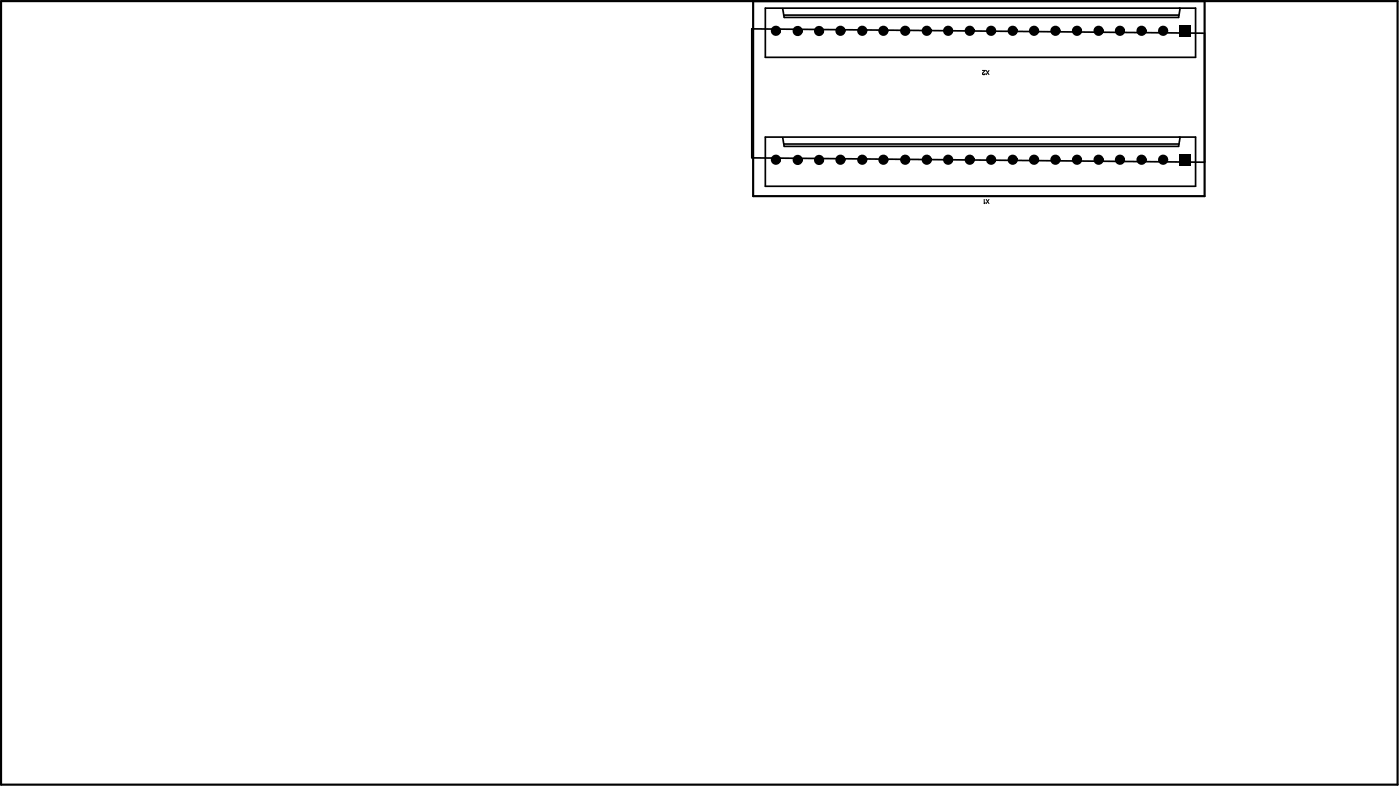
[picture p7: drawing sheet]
<svg xmlns="http://www.w3.org/2000/svg" width="275mm" height="155mm" viewBox="0 0 275 155" stroke-linecap="round" stroke-linejoin="round" font-family="sans-serif">
<path d="M150.4 1.6h84.6v9.7h-84.6zM153.8 1.7l.3 1.7M154.1 3h77.6M232 1.6l-.4 1.8h-77.4M236.5 6.5l-88.7-.9v25.4M236.8 6.5v25.4l-88.8-.9M150.4 26.9h84.6v9.7h-84.6zM153.8 27l.3 1.7M154.1 28.3h77.6M232 26.9l-.4 1.8h-77.4" fill="none" stroke="#000" stroke-width=".33"/>
<path d="M.2 .2h274.5v153.9h-274.5zM148 .2v38.3h88.8v-38.3" fill="none" stroke="#000" stroke-width=".42"/>
<g fill="#000">
<path d="M231.7 4.9h2.3v2.3h-2.3z" fill-rule="evenodd"/>
<path d="M231.7 30.2h2.3v2.3h-2.3z" fill-rule="evenodd"/>
</g>
<g fill="none" stroke="#000" stroke-width="1">
<circle cx="152.5" cy="6" r=".5"/>
<circle cx="156.8" cy="6.1" r=".5"/>
<circle cx="161" cy="6.1" r=".5"/>
<circle cx="165.2" cy="6" r=".5"/>
<circle cx="169.5" cy="6" r=".5"/>
<circle cx="173.6" cy="6" r=".5"/>
<circle cx="177.9" cy="6" r=".5"/>
<circle cx="182.2" cy="6" r=".5"/>
<circle cx="186.4" cy="6" r=".5"/>
<circle cx="190.6" cy="6" r=".5"/>
<circle cx="194.8" cy="6" r=".5"/>
<circle cx="199" cy="6" r=".5"/>
<circle cx="203.2" cy="6" r=".5"/>
<circle cx="207.4" cy="6" r=".5"/>
<circle cx="211.7" cy="6" r=".5"/>
<circle cx="215.9" cy="6" r=".5"/>
<circle cx="220.1" cy="6" r=".5"/>
<circle cx="224.4" cy="6" r=".5"/>
<circle cx="228.6" cy="6" r=".5"/>
<circle cx="152.5" cy="31.4" r=".5"/>
<circle cx="156.8" cy="31.4" r=".5"/>
<circle cx="161" cy="31.4" r=".5"/>
<circle cx="165.2" cy="31.4" r=".5"/>
<circle cx="169.5" cy="31.4" r=".5"/>
<circle cx="173.6" cy="31.4" r=".5"/>
<circle cx="177.9" cy="31.4" r=".5"/>
<circle cx="182.2" cy="31.4" r=".5"/>
<circle cx="186.4" cy="31.4" r=".5"/>
<circle cx="190.6" cy="31.4" r=".5"/>
<circle cx="194.8" cy="31.4" r=".5"/>
<circle cx="199" cy="31.4" r=".5"/>
<circle cx="203.2" cy="31.4" r=".5"/>
<circle cx="207.4" cy="31.4" r=".5"/>
<circle cx="211.7" cy="31.4" r=".5"/>
<circle cx="215.9" cy="31.4" r=".5"/>
<circle cx="220.1" cy="31.4" r=".5"/>
<circle cx="224.4" cy="31.4" r=".5"/>
<circle cx="228.6" cy="31.4" r=".5"/>
</g>
<path d="M193.1 13.8h.5l-.5 .7 .3 .2 .2-.2M193.8 13.8l.6 .9M194.4 13.8l-.6 .9M193.4 39.1v.9l.2-.2M193.8 39.1l.6 .9M194.4 39.1l-.6 .9" fill="none" stroke="#000" stroke-width=".2"/>
</svg>
